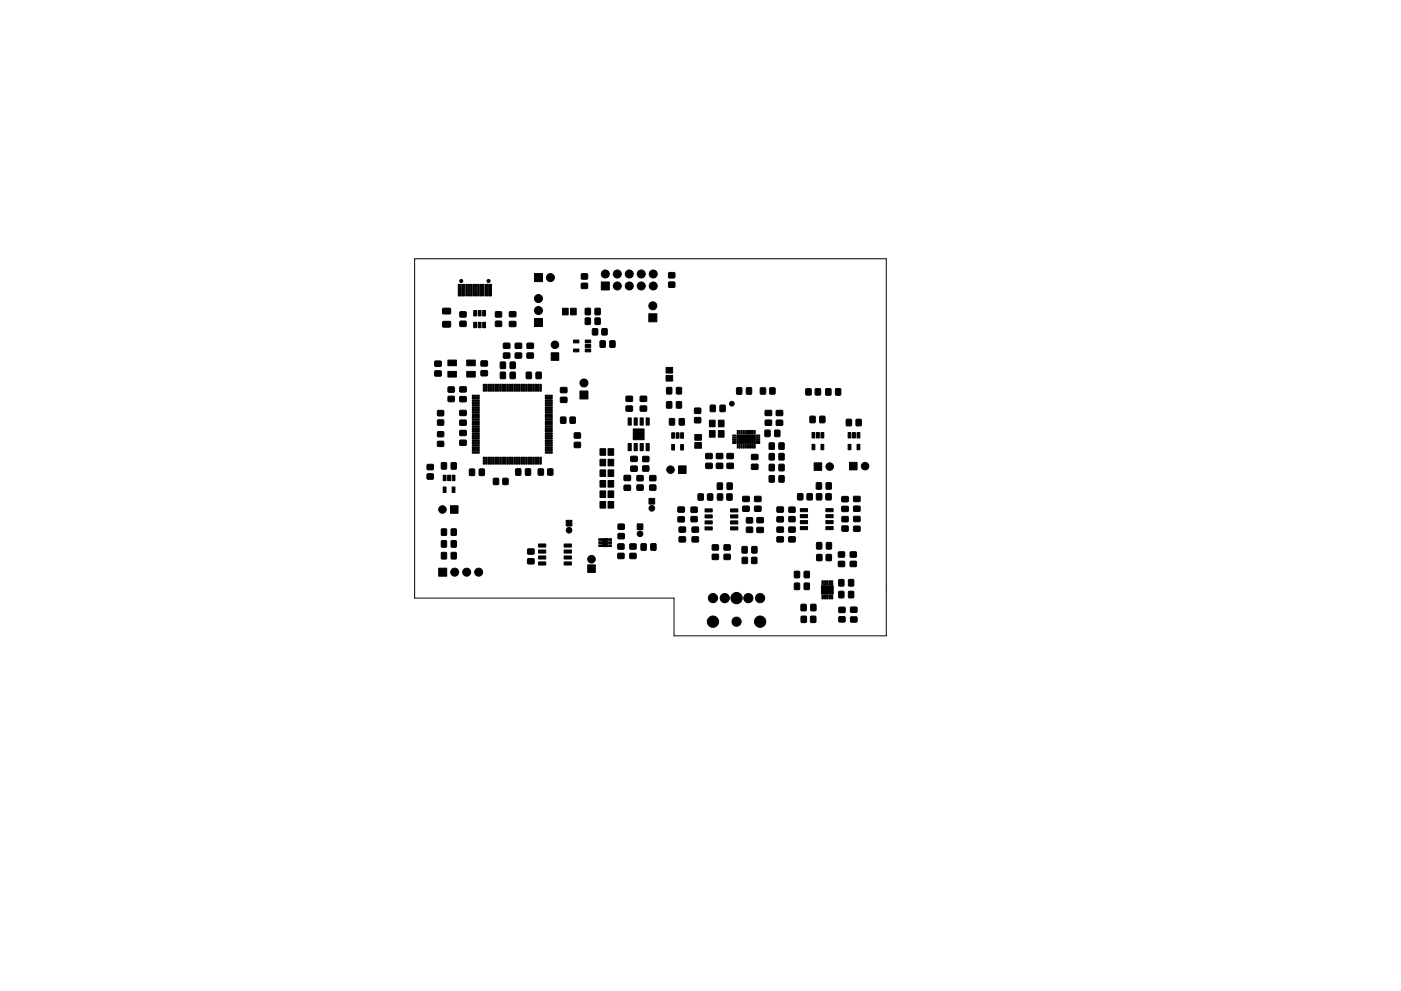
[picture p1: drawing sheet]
<svg xmlns="http://www.w3.org/2000/svg" width="297mm" height="210mm" viewBox="0 0 297 210" stroke-linecap="round" stroke-linejoin="round" font-family="sans-serif">
<path d="M87.9 54.9h100v80h-45v-8h-55z" fill="none" stroke="#000" stroke-width=".21"/>
<g fill="#000" stroke="#000" stroke-width=".21">
<path d="M113.3 58h1.7v1.7h-1.7zM123.3 58.1h1.2v1.1h-1.2zM141.8 57.9h1.2v1h-1.2zM92.2 78.7h1.3v1.1h-1.3zM92.2 76.6h1.3v1.1h-1.3zM95 76.4h1.8v1.2h-1.8zM95 78.8h1.8v1.2h-1.8zM93.9 65.4h1.5l.2 .2-.1 .9-.2 .1h-1.3l-.2-.2zM93.9 68.2h1.5l.2 .2-.1 .9-.2 .1h-1.3l-.2-.2zM97.2 60.3h.6v2.5h-.6zM97.9 60.3h.6v2.5h-.6zM97.5 66.2h1.3v1h-1.3z"/>
<path d="M97.5 68.2h1.3v1h-1.3zM99 76.4h1.8v1.2h-1.8zM99 78.8h1.8v1.2h-1.8zM98.8 60.3h.3v2.5h-.3zM99.3 60.3h.3v2.5h-.3zM99.8 60.3h.3v2.5h-.3zM100.4 65.9h.6v1.1h-.6zM100.4 68.4h.6v1.1h-.6zM100.3 60.3h.3v2.5h-.3zM100.8 60.3h.3v2.5h-.3zM101.4 65.9h.6v1.1h-.6zM101.4 68.4h.6v1.1h-.6z"/>
<path d="M101.3 60.3h.3v2.5h-.3zM101.8 60.3h.3v2.5h-.3zM102.3 65.9h.6v1.1h-.6zM102.3 68.4h.6v1.1h-.6zM102.3 60.3h.3v2.5h-.3zM102 76.6h1.3v1h-1.3zM102 78.7h1.3v1h-1.3zM102.8 60.3h.6v2.5h-.6zM103.6 60.3h.6v2.5h-.6zM105.1 66.2h1.2v1h-1.2zM105.1 68.2h1.2v1h-1.2zM106.8 74.9h1.3v1.1h-1.3z"/>
<path d="M106.8 72.8h1.3v1.1h-1.3zM106.1 76.8h1v1.4h-1zM108 68.2h1.3v1.1h-1.3zM108 66.2h1.3v1h-1.3zM108.2 76.8h1v1.4h-1zM109.3 74.9h1.3v1.1h-1.3zM109.3 72.8h1.3v1.1h-1.3zM111.6 79h1v1.3h-1zM111.8 74.9h1.3v1.1h-1.3zM111.8 72.8h1.3v1.1h-1.3zM113.7 79h1v1.3h-1zM113.3 67.6h1.7v1.7h-1.7z"/>
<path d="M116.9 74.8h1.6v1.6h-1.6zM119.3 65.4h1.2v1.4h-1.2zM121 65.4h1.2v1.4h-1.2zM121.6 72.1h1.1v.6h-1.1zM121.6 74h1.1v.6h-1.1zM124.1 65.4h1v1.4h-1zM124.1 74h1.1v.6h-1.1zM124.1 73.1h1.1v.6h-1.1zM124.1 72.1h1.1v.6h-1.1zM123.3 60.1h1.2v1.1h-1.2zM124.1 67.5h1v1.3h-1zM125.6 69.8h1.1v1.2h-1.1z"/>
<path d="M126.2 65.4h1v1.4h-1zM127.3 72.3h1v1.4h-1zM126.2 67.5h1v1.3h-1zM127.6 69.8h1.1v1.2h-1.1zM127.5 59.8h1.7v1.7h-1.7zM129.3 72.3h1.1v1.4h-1.1zM137.6 66.6h1.7v1.7h-1.7zM141.2 77.9h1.4v1.2h-1.4zM141.2 79.6h1.4v1.2h-1.4zM141.8 59.9h1.2v1h-1.2zM90.6 98.6h1.2v1h-1.2zM92.8 93.7h1.2v1h-1.2z"/>
<path d="M92.8 91.6h1.2v1h-1.2zM92.8 87.1h1.2v1.1h-1.2zM92.8 89.1h1.2v1.1h-1.2zM93.6 98.2h1v1.3h-1zM95 82.1h1.3v1.1h-1.3zM95 84.1h1.3v1.1h-1.3zM95.7 98.2h1v1.3h-1zM97.5 93.4h1.3v1.1h-1.3zM97.5 91.3h1.3v1.1h-1.3zM97.5 82.1h1.3v1h-1.3zM97.5 84.2h1.3v1h-1.3zM97.5 87.1h1.3v1h-1.3z"/>
<path d="M97.5 89.2h1.3v1h-1.3zM100.1 83.8h1.5v.3h-1.5zM100.1 84.3h1.5v.3h-1.5zM100.1 84.8h1.5v.3h-1.5zM100.1 85.3h1.5v.3h-1.5zM100.1 85.8h1.5v.3h-1.5zM100.1 86.3h1.5v.3h-1.5zM100.1 86.8h1.5v.3h-1.5zM100.1 87.3h1.5v.3h-1.5zM100.1 87.8h1.5v.3h-1.5zM100.1 88.3h1.5v.3h-1.5zM100.1 88.8h1.5v.3h-1.5z"/>
<path d="M100.1 89.3h1.5v.3h-1.5zM100.1 89.8h1.5v.3h-1.5zM100.1 90.3h1.5v.3h-1.5zM100.1 90.8h1.5v.3h-1.5zM100.1 91.3h1.5v.3h-1.5zM100.1 91.8h1.5v.3h-1.5zM100.1 92.3h1.5v.3h-1.5zM100.1 92.8h1.5v.3h-1.5zM100.1 93.3h1.5v.3h-1.5zM100.1 93.8h1.5v.3h-1.5zM100.1 94.3h1.5v.3h-1.5zM100.1 94.8h1.5v.3h-1.5z"/>
<path d="M100.1 95.3h1.5v.3h-1.5zM100.1 95.8h1.5v.3h-1.5zM102.5 97h.3v1.5h-.3zM102.5 81.5h.3v1.5h-.3zM103 97h.3v1.5h-.3zM103 81.5h.3v1.5h-.3zM103.5 97h.3v1.5h-.3zM103.5 81.5h.3v1.5h-.3zM104 97h.3v1.5h-.3zM104 81.5h.3v1.5h-.3zM104.5 97h.3v1.5h-.3zM104.5 81.5h.3v1.5h-.3z"/>
<path d="M105 97h.3v1.5h-.3zM105 81.5h.3v1.5h-.3zM105.5 97h.3v1.5h-.3zM105.5 81.5h.3v1.5h-.3zM106 97h.3v1.5h-.3zM106 81.5h.3v1.5h-.3zM106.5 97h.3v1.5h-.3zM106.5 81.5h.3v1.5h-.3zM107 97h.3v1.5h-.3zM107 81.5h.3v1.5h-.3zM106.1 79h1v1.3h-1zM107.5 97h.3v1.5h-.3z"/>
<path d="M107.5 81.5h.3v1.5h-.3zM108 97h.3v1.5h-.3zM108 81.5h.3v1.5h-.3zM108.5 97h.3v1.5h-.3zM108.5 81.5h.3v1.5h-.3zM109 97h.3v1.5h-.3zM109 81.5h.3v1.5h-.3zM109.4 99.5h1v1.3h-1zM108.2 79h1v1.3h-1zM109.5 97h.3v1.5h-.3zM109.5 81.5h.3v1.5h-.3zM110 97h.3v1.5h-.3z"/>
<path d="M110 81.5h.3v1.5h-.3zM110.5 97h.3v1.5h-.3zM110.5 81.5h.3v1.5h-.3zM111 97h.3v1.5h-.3zM111 81.5h.3v1.5h-.3zM111.4 99.5h1.1v1.3h-1.1zM111.5 97h.3v1.5h-.3zM111.5 81.5h.3v1.5h-.3zM112 97h.3v1.5h-.3zM112 81.5h.3v1.5h-.3zM112.5 97h.3v1.5h-.3zM112.5 81.5h.3v1.5h-.3z"/>
<path d="M113 97h.3v1.5h-.3zM113 81.5h.3v1.5h-.3zM113.5 97h.3v1.5h-.3zM113.5 81.5h.3v1.5h-.3zM114 97h.3v1.5h-.3zM114 81.5h.3v1.5h-.3zM114.1 99.5h1.1v1.3h-1.1zM114.5 97h.3v1.5h-.3zM114.5 81.5h.3v1.5h-.3zM116.1 99.5h1.1v1.3h-1.1zM115.6 95.8h1.5v.3h-1.5zM115.6 95.3h1.5v.3h-1.5z"/>
<path d="M115.6 94.8h1.5v.3h-1.5zM115.6 94.3h1.5v.3h-1.5zM115.6 93.8h1.5v.3h-1.5zM115.6 93.3h1.5v.3h-1.5zM115.6 92.8h1.5v.3h-1.5zM115.6 92.3h1.5v.3h-1.5zM115.6 91.8h1.5v.3h-1.5zM115.6 91.3h1.5v.3h-1.5zM115.6 90.8h1.5v.3h-1.5zM115.6 90.3h1.5v.3h-1.5zM115.6 89.8h1.5v.3h-1.5zM115.6 89.3h1.5v.3h-1.5z"/>
<path d="M115.6 88.8h1.5v.3h-1.5zM115.6 88.3h1.5v.3h-1.5zM115.6 87.8h1.5v.3h-1.5zM115.6 87.3h1.5v.3h-1.5zM115.6 86.8h1.5v.3h-1.5zM115.6 86.3h1.5v.3h-1.5zM115.6 85.8h1.5v.3h-1.5zM115.6 85.3h1.5v.3h-1.5zM115.6 84.8h1.5v.3h-1.5zM115.6 84.3h1.5v.3h-1.5zM115.6 83.8h1.5v.3h-1.5zM118.9 84.3h1.3v1.1h-1.3z"/>
<path d="M118.9 82.2h1.3v1.1h-1.3zM118.9 88.5h1v1.3h-1zM120.9 88.5h1v1.3h-1zM121.8 91.9h1.2v1h-1.2zM121.8 93.9h1.2v1h-1.2zM123 82.9h1.7v1.7h-1.7zM127.2 95.2h1.2v1.4h-1.2zM127.2 97.4h1.2v1.4h-1.2zM128.9 95.2h1.2v1.4h-1.2zM128.9 97.4h1.2v1.4h-1.2zM132.8 86.2h1.3v1h-1.3zM132.8 84.1h1.3v1h-1.3z"/>
<path d="M133.2 94.1h.6v1.5h-.6zM133.2 88.7h.6v1.5h-.6zM133.8 96.8h1.3v1.1h-1.3zM134.5 94.1h.6v1.5h-.6zM134.5 88.7h.6v1.5h-.6zM135.8 86.2h1.3v1h-1.3zM135.8 84.1h1.3v1h-1.3zM135.7 94.1h.7v1.5h-.7zM135.7 88.7h.7v1.5h-.7zM134.3 91h2.3v2.3h-2.3zM136.3 96.9h1.2v1h-1.2zM136.3 98.9h1.2v1h-1.2z"/>
<path d="M137 94.1h.6v1.5h-.6zM137 88.7h.6v1.5h-.6zM141.4 85.2h1v1.4h-1zM142.4 91.8h.6v1.2h-.6zM142.4 94.3h.6v1.2h-.6zM141.4 82.2h1v1.4h-1zM142 88.8h1v1.4h-1zM143.4 85.2h1.1v1.4h-1.1zM143.4 91.8h.6v1.2h-.6zM144.3 91.8h.6v1.2h-.6zM144.3 94.3h.6v1.2h-.6zM143.4 82.2h1.1v1.4h-1.1z"/>
<path d="M144 88.8h1.1v1.4h-1.1zM143.9 98.8h1.6v1.6h-1.6zM147.3 92.2h1.4v1.2h-1.4zM147.3 93.9h1.4v1.2h-1.4zM147.3 86.6h1.2v1.1h-1.2zM147.3 88.6h1.2v1.1h-1.2zM150.4 89.1h1.2v1.4h-1.2zM150.4 91.3h1.2v1.4h-1.2zM150.6 86h1v1.3h-1zM149.7 96.2h1.3v1.1h-1.3zM149.7 98.3h1.3v1.1h-1.3zM152.3 91.3h1.2v1.4h-1.2z"/>
<path d="M152.3 89.1h1.2v1.4h-1.2zM152.7 86h1v1.3h-1zM151.9 96.2h1.3v1.1h-1.3zM151.9 98.3h1.3v1.1h-1.3zM154.2 96.2h1.3v1.1h-1.3zM154.2 98.3h1.3v1.1h-1.3zM155.3 92.3h.8v.2h-.8zM155.3 92.7h.8v.2h-.8zM155.3 93.1h.8v.2h-.8zM155.3 93.5h.8v.2h-.8zM155.3 93.9h.8v.2h-.8zM156.3 94.3h.2v.8h-.2z"/>
<path d="M156.3 91.3h.2v.8h-.2zM156.7 94.3h.2v.8h-.2zM156.7 91.3h.2v.8h-.2zM156.2 82.3h1v1.3h-1zM157.1 94.3h.2v.8h-.2zM157.1 91.3h.2v.8h-.2zM157.5 94.3h.2v.8h-.2zM157.5 91.3h.2v.8h-.2zM157.9 94.3h.2v.8h-.2zM157.9 91.3h.2v.8h-.2zM158.3 94.3h.2v.8h-.2zM158.3 91.3h.2v.8h-.2z"/>
<path d="M158.7 94.3h.2v.8h-.2zM158.7 91.3h.2v.8h-.2zM159.1 94.3h.2v.8h-.2zM159.1 91.3h.2v.8h-.2zM158.3 82.3h1v1.3h-1zM159.5 94.3h.2v.8h-.2zM159.5 91.3h.2v.8h-.2zM159.9 94.3h.2v.8h-.2zM159.9 91.3h.2v.8h-.2zM156.3 92.3h3.8v1.8h-3.8zM159.4 96.4h1.3v1.1h-1.3zM159.4 98.5h1.3v1.1h-1.3z"/>
<path d="M160.3 93.9h.8v.2h-.8zM160.3 93.5h.8v.2h-.8zM160.3 93.1h.8v.2h-.8zM160.3 92.7h.8v.2h-.8zM160.3 92.3h.8v.2h-.8zM162.2 91.3h1v1.3h-1zM161.2 82.3h1.1v1.3h-1.1zM162.3 89.2h1.3v1h-1.3zM162.3 87.1h1.3v1h-1.3zM163.1 94h1v1.3h-1zM163.1 98.5h1v1.4h-1zM163.1 96.2h1v1.4h-1z"/>
<path d="M164.3 91.3h1v1.3h-1zM163.2 82.3h1.1v1.3h-1.1zM164.6 89.2h1.3v1h-1.3zM164.6 87.1h1.3v1h-1.3zM165.2 94h1v1.3h-1zM165.2 98.5h1v1.4h-1zM165.2 96.2h1v1.4h-1zM170.9 82.5h1v1.3h-1zM172.2 91.8h.6v1.1h-.6zM172.2 94.3h.6v1.1h-.6zM172.6 98.2h1.6v1.6h-1.6zM172.9 82.5h1v1.3h-1z"/>
<path d="M171.8 88.3h1v1.4h-1zM173.1 91.8h.6v1.1h-.6zM174.1 91.8h.6v1.1h-.6zM174.1 94.3h.6v1.1h-.6zM173.8 88.3h1.1v1.4h-1.1zM175.1 82.5h1v1.3h-1zM177.2 82.5h1v1.3h-1zM179.8 91.8h.6v1.1h-.6zM179.8 94.3h.6v1.1h-.6zM180.1 98.1h1.6v1.6h-1.6zM179.5 89h1v1.3h-1zM180.8 91.8h.6v1.1h-.6z"/>
<path d="M181.7 91.8h.6v1.1h-.6zM181.7 94.3h.6v1.1h-.6zM181.5 89h1.1v1.3h-1.1zM90.6 100.6h1.2v1h-1.2zM94 100.8h.6v1.2h-.6zM94 103.3h.6v1.2h-.6zM93.6 117.2h1v1.4h-1zM93.6 112.2h1v1.4h-1zM93.6 114.7h1v1.4h-1zM94.9 100.8h.6v1.2h-.6zM95.9 100.8h.6v1.2h-.6zM95.9 103.3h.6v1.2h-.6z"/>
<path d="M95.7 117.2h1v1.4h-1zM95.7 112.2h1v1.4h-1zM95.7 114.7h1v1.4h-1zM95.5 107.3h1.6v1.6h-1.6zM99.6 99.5h1v1.4h-1zM101.6 99.5h1.1v1.4h-1.1zM104.6 101.5h1.1v1.3h-1.1zM106.6 101.5h1.1v1.3h-1.1zM111.9 118.6h1.3v1h-1.3zM111.9 116.5h1.3v1h-1.3zM114.2 115.4h1.5v.7h-1.5zM114.2 116.7h1.5v.6h-1.5z"/>
<path d="M114.2 118h1.5v.6h-1.5zM114.2 119.2h1.5v.7h-1.5zM119.6 119.2h1.5v.7h-1.5zM119.6 118h1.5v.6h-1.5zM119.6 116.7h1.5v.6h-1.5zM119.6 115.4h1.5v.7h-1.5zM120.1 110.4h1.1v1.2h-1.1zM126.9 114.3h.6v.3h-.6zM126.9 114.9h.6v.4h-.6zM126.9 115.6h.6v.3h-.6zM127.2 101.9h1.2v1.4h-1.2zM127.2 106.4h1.2v1.4h-1.2z"/>
<path d="M127.2 99.7h1.2v1.4h-1.2zM127.2 104.1h1.2v1.4h-1.2zM127.8 114.3h1v1.7h-1zM128.9 101.9h1.2v1.4h-1.2zM128.9 106.4h1.2v1.4h-1.2zM128.9 99.7h1.2v1.4h-1.2zM128.9 104.1h1.2v1.4h-1.2zM129.1 115.6h.5v.3h-.5zM129.1 114.9h.5v.4h-.5zM129.1 114.3h.5v.3h-.5zM131 115.4h1.3v1.1h-1.3zM131 117.4h1.3v1.1h-1.3z"/>
<path d="M131.1 111.2h1.2v1.1h-1.2zM131.1 113.2h1.2v1.1h-1.2zM132.3 103h1.4v1h-1.4zM132.3 100.9h1.4v1h-1.4zM133.6 117.4h1.2v1.1h-1.2zM133.6 115.4h1.2v1.1h-1.2zM133.8 98.9h1.3v1.1h-1.3zM135.1 111.1h1.2v1.2h-1.2zM135.1 100.9h1.2v1.1h-1.2zM135.1 102.9h1.2v1.1h-1.2zM135.9 115.4h1.1v1.3h-1.1zM137.6 105.7h1.2v1.2h-1.2z"/>
<path d="M137.8 100.9h1.2v1.1h-1.2zM137.8 102.9h1.2v1.1h-1.2zM138 115.4h1.1v1.3h-1.1zM144 113.9h1.3v1.1h-1.3zM144 111.8h1.3v1.1h-1.3zM143.8 107.6h1.3v1h-1.3zM143.8 109.7h1.3v1h-1.3zM146.8 113.9h1.3v1.1h-1.3zM146.8 111.8h1.3v1.1h-1.3zM146.5 107.6h1.3v1.1h-1.3zM146.5 109.6h1.3v1.1h-1.3zM148 104.8h1.1v1.3h-1.1z"/>
<path d="M149.5 108h1.5v.6h-1.5zM149.5 109.2h1.5v.7h-1.5zM149.5 110.5h1.5v.7h-1.5zM149.5 111.8h1.5v.6h-1.5zM150 104.8h1.1v1.3h-1.1zM151 117.6h1.3v1.1h-1.3zM151 115.6h1.3v1.1h-1.3zM152.1 102.5h1v1.3h-1zM152.1 104.8h1.1v1.3h-1.1zM153.5 117.6h1.3v1.1h-1.3zM153.5 115.6h1.3v1.1h-1.3zM154.1 104.8h1.1v1.3h-1.1z"/>
<path d="M154.2 102.5h1v1.3h-1zM154.9 111.8h1.5v.6h-1.5zM154.9 110.5h1.5v.7h-1.5zM154.9 109.2h1.5v.7h-1.5zM154.9 108h1.5v.6h-1.5zM157.4 116h1v1.3h-1zM158.3 111.9h1.2v1h-1.2zM158.3 109.9h1.2v1h-1.2zM157.4 118.3h1v1.2h-1zM157.5 105.3h1.3v1.1h-1.3zM157.5 107.4h1.3v1.1h-1.3zM159.4 116h1.1v1.3h-1.1z"/>
<path d="M159.4 118.3h1v1.2h-1zM160.5 111.9h1.3v1.1h-1.3zM160.5 109.8h1.3v1.1h-1.3zM160 105.3h1.3v1.1h-1.3zM160 107.4h1.3v1.1h-1.3zM163.1 100.9h1v1.4h-1zM164.8 113.9h1.3v1.1h-1.3zM164.8 111.8h1.3v1.1h-1.3zM165.2 100.9h1v1.4h-1zM164.8 107.6h1.3v1h-1.3zM164.8 109.7h1.3v1h-1.3zM167.3 113.9h1.3v1.1h-1.3z"/>
<path d="M167.3 111.8h1.3v1.1h-1.3zM167.3 107.6h1.2v1.1h-1.2zM167.3 109.6h1.2v1.1h-1.2zM169.7 107.9h1.5v.7h-1.5zM169.7 109.2h1.5v.6h-1.5zM169.7 110.5h1.5v.6h-1.5zM169.7 111.7h1.5v.7h-1.5zM169.1 104.8h1.1v1.2h-1.1zM171.1 104.8h1.1v1.2h-1.1zM173.2 115.1h1v1.4h-1zM173.1 102.4h1v1.4h-1zM173.1 104.8h1.1v1.2h-1.1z"/>
<path d="M173.2 117.7h1v1.2h-1zM175.1 111.7h1.5v.7h-1.5zM175.1 110.5h1.5v.6h-1.5zM175.1 109.2h1.5v.6h-1.5zM175.1 107.9h1.5v.7h-1.5zM175.2 115.1h1.1v1.4h-1.1zM175.1 104.8h1.1v1.2h-1.1zM175.2 102.4h1v1.4h-1zM175.2 117.7h1v1.2h-1zM178.5 111.6h1.3v1.1h-1.3zM178.5 109.6h1.3v1.1h-1.3zM177.8 117.1h1.2v1.1h-1.2z"/>
<path d="M177.8 119.1h1.2v1.1h-1.2zM178.5 105.4h1.3v1h-1.3zM178.5 107.5h1.3v1h-1.3zM180.3 117.1h1.2v1.1h-1.2zM181 111.7h1.3v1h-1.3zM181 109.6h1.3v1h-1.3zM181 105.3h1.3v1.1h-1.3zM181 107.4h1.3v1.1h-1.3zM93 120.5h1.7v1.7h-1.7zM124.6 119.8h1.6v1.6h-1.6zM168.5 121.2h1v1.4h-1zM168.5 123.7h1v1.4h-1z"/>
<path d="M170.5 121.2h1.1v1.4h-1.1zM170.5 123.7h1.1v1.4h-1.1zM169.9 128.2h1v1.4h-1zM169.9 130.8h1v1.2h-1zM171.9 130.8h1v1.2h-1zM171.9 128.2h1.1v1.4h-1.1zM174.2 124.3h2.5v1.7h-2.5zM174.3 123.2h.3v.9h-.3zM174.3 126.2h.3v.9h-.3zM174.8 123.2h.3v.9h-.3zM174.8 126.2h.3v.9h-.3zM175.3 123.2h.3v.9h-.3z"/>
<path d="M175.3 126.2h.3v.9h-.3zM175.8 123.2h.3v.9h-.3zM175.8 126.2h.3v.9h-.3zM176.3 123.2h.3v.9h-.3zM176.3 126.2h.3v.9h-.3zM177.9 130.9h1.2v1h-1.2zM177.9 128.9h1.2v1h-1.2zM177.9 125.5h1v1.3h-1zM177.9 123h1v1.3h-1zM180.3 119.1h1.2v1.1h-1.2zM180.4 130.9h1.3v1.1h-1.3zM180.4 128.8h1.3v1.1h-1.3z"/>
<path d="M179.9 125.5h1.1v1.3h-1.1zM179.9 123h1.1v1.3h-1.1z"/>
<circle cx="97.8" cy="59.6" r=".33"/>
<circle cx="103.6" cy="59.6" r=".32"/>
<circle cx="116.7" cy="58.9" r=".85"/>
<circle cx="128.3" cy="58.1" r=".85"/>
<circle cx="130.9" cy="58.1" r=".85"/>
<circle cx="133.4" cy="58.1" r=".85"/>
<circle cx="136" cy="58.1" r=".85"/>
<circle cx="138.5" cy="58.1" r=".85"/>
<circle cx="114.2" cy="63.3" r=".85"/>
<circle cx="114.2" cy="65.9" r=".85"/>
<circle cx="117.7" cy="73.1" r=".8"/>
<circle cx="130.9" cy="60.7" r=".85"/>
<circle cx="133.4" cy="60.7" r=".85"/>
<circle cx="136" cy="60.7" r=".85"/>
<circle cx="138.4" cy="64.9" r=".85"/>
<circle cx="138.5" cy="60.7" r=".85"/>
<circle cx="123.8" cy="81.3" r=".85"/>
<circle cx="142.2" cy="99.6" r=".8"/>
<circle cx="155.2" cy="85.6" r=".5"/>
<circle cx="175.9" cy="99" r=".8"/>
<circle cx="183.4" cy="98.9" r=".8"/>
<circle cx="93.8" cy="108.1" r=".8"/>
<circle cx="120.6" cy="112.5" r=".6"/>
<circle cx="125.4" cy="118.6" r=".8"/>
<circle cx="135.7" cy="113.2" r=".6"/>
<circle cx="138.2" cy="107.8" r=".6"/>
<circle cx="96.4" cy="121.4" r=".85"/>
<circle cx="98.9" cy="121.4" r=".85"/>
<circle cx="101.5" cy="121.4" r=".85"/>
<circle cx="151.2" cy="126.9" r=".98"/>
<circle cx="151.2" cy="131.9" r="1.2"/>
<circle cx="153.7" cy="126.9" r=".97"/>
<circle cx="156.2" cy="131.9" r=".97"/>
<circle cx="156.2" cy="126.9" r="1.2"/>
<circle cx="158.7" cy="126.9" r=".97"/>
<circle cx="161.2" cy="126.9" r=".98"/>
<circle cx="161.2" cy="131.9" r="1.2"/>
</g>
</svg>
